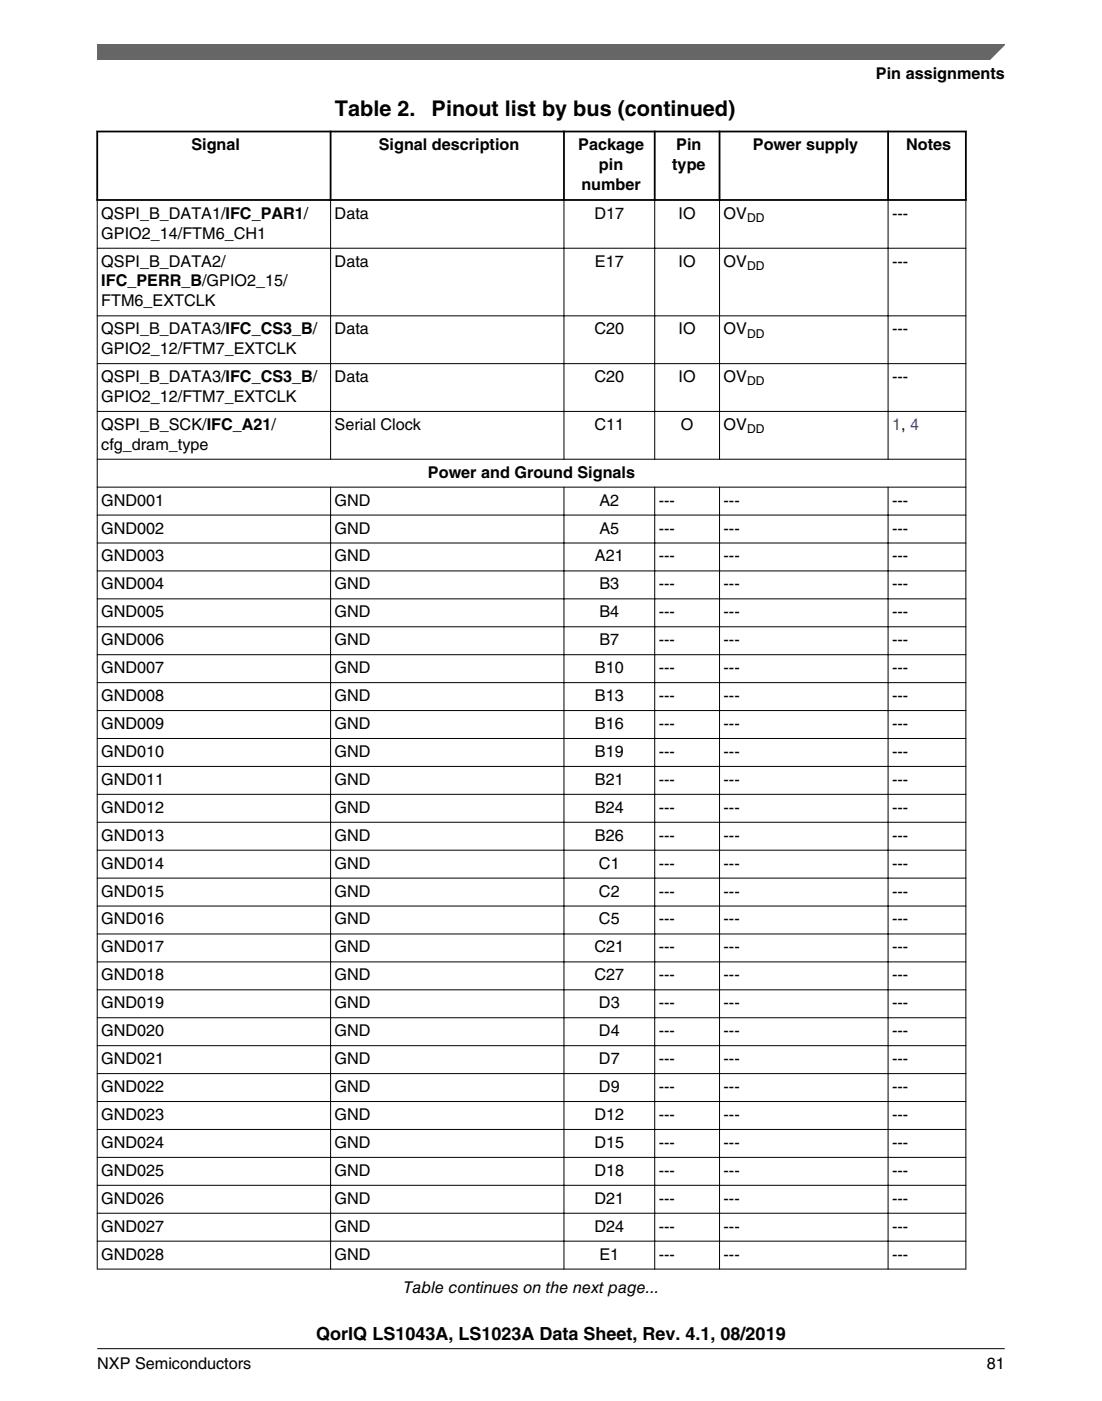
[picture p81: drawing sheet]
<svg xmlns="http://www.w3.org/2000/svg" width="216mm" height="274mm" viewBox="0 0 216 274" stroke-linecap="round" stroke-linejoin="round" font-family="sans-serif">
<defs><g id="words">
<g font-size="4.2">
<text x="65.6" y="22.7">Table 2.</text>
<text x="84.6" y="22.7">Pinout list by bus (continued)</text>
</g>
<text font-size="3.5" x="62" y="262.3">QorIQ LS1043A, LS1023A Data Sheet, Rev. 4.1, 08/2019</text>
<g font-size="3.2">
<text x="171.6" y="15.5">Pin assignments</text>
<text x="37.5" y="29.4">Signal</text>
<text x="74.2" y="29.4">Signal description</text>
<text x="113.3" y="29.4">Package</text>
<text x="132.5" y="29.4">Pin</text>
<text x="147.5" y="29.4">Power supply</text>
<text x="177.6" y="29.4">Notes</text>
<text x="117.4" y="33.3">pin</text>
<text x="131.7" y="33.3">type</text>
<text x="113.9" y="37.2">number</text>
<text x="19.8" y="46.7">GPIO2_14/FTM6_CH1</text>
<text x="19.8" y="42.9">QSPI_B_DATA1/IFC_PAR1/</text>
<text x="65.6" y="42.9">Data</text>
<text x="116.5" y="42.9">D17</text>
<text x="132.9" y="42.9">IO</text>
<text x="141.8" y="42.9">OV</text>
<text x="174.8" y="42.9">---</text>
<text x="19.8" y="52.2">QSPI_B_DATA2/</text>
<text x="65.6" y="52.2">Data</text>
<text x="116.6" y="52.2">E17</text>
<text x="132.9" y="52.2">IO</text>
<text x="141.8" y="52.2">OV</text>
<text x="174.8" y="52.2">---</text>
<text x="19.8" y="56.1">IFC_PERR_B/GPIO2_15/</text>
<text x="19.8" y="60">FTM6_EXTCLK</text>
<text x="19.8" y="65.5">QSPI_B_DATA3/IFC_CS3_B/</text>
<text x="65.6" y="65.5">Data</text>
<text x="116.5" y="65.5">C20</text>
<text x="132.9" y="65.5">IO</text>
<text x="141.8" y="65.5">OV</text>
<text x="174.8" y="65.5">---</text>
<text x="19.8" y="69.3">GPIO2_12/FTM7_EXTCLK</text>
<text x="19.8" y="74.8">QSPI_B_DATA3/IFC_CS3_B/</text>
<text x="65.6" y="74.8">Data</text>
<text x="116.5" y="74.8">C20</text>
<text x="132.9" y="74.8">IO</text>
<text x="141.8" y="74.8">OV</text>
<text x="174.8" y="74.8">---</text>
<text x="19.8" y="78.7">GPIO2_12/FTM7_EXTCLK</text>
<text x="19.8" y="88.1">cfg_dram_type</text>
<text x="19.8" y="84.2">QSPI_B_SCK/IFC_A21/</text>
<text x="65.6" y="84.2">Serial Clock</text>
<text x="116.5" y="84.2">C11</text>
<text x="133.4" y="84.2">O</text>
<text x="141.8" y="84.2">OV</text>
<text x="83.9" y="93.5">Power and Ground Signals</text>
<text x="19.8" y="99">GND001</text>
<text x="65.6" y="99">GND</text>
<text x="117.4" y="99">A2</text>
<text x="129.1" y="99">---</text>
<text x="141.8" y="99">---</text>
<text x="174.8" y="99">---</text>
<text x="19.8" y="104.5">GND002</text>
<text x="65.6" y="104.5">GND</text>
<text x="117.4" y="104.5">A5</text>
<text x="129.1" y="104.5">---</text>
<text x="141.8" y="104.5">---</text>
<text x="174.8" y="104.5">---</text>
<text x="19.8" y="109.9">GND003</text>
<text x="65.6" y="109.9">GND</text>
<text x="116.6" y="109.9">A21</text>
<text x="129.1" y="109.9">---</text>
<text x="141.8" y="109.9">---</text>
<text x="174.8" y="109.9">---</text>
<text x="19.8" y="115.4">GND004</text>
<text x="65.6" y="115.4">GND</text>
<text x="117.4" y="115.4">B3</text>
<text x="129.1" y="115.4">---</text>
<text x="141.8" y="115.4">---</text>
<text x="174.8" y="115.4">---</text>
<text x="19.8" y="120.9">GND005</text>
<text x="65.6" y="120.9">GND</text>
<text x="117.4" y="120.9">B4</text>
<text x="129.1" y="120.9">---</text>
<text x="141.8" y="120.9">---</text>
<text x="174.8" y="120.9">---</text>
<text x="19.8" y="126.3">GND006</text>
<text x="19.8" y="131.8">GND007</text>
<text x="65.6" y="126.3">GND</text>
<text x="65.6" y="131.8">GND</text>
<text x="116.6" y="131.8">B10</text>
<text x="117.4" y="126.3">B7</text>
<text x="129.1" y="126.3">---</text>
<text x="129.1" y="131.8">---</text>
<text x="141.8" y="126.3">---</text>
<text x="141.8" y="131.8">---</text>
<text x="174.8" y="126.3">---</text>
<text x="174.8" y="131.8">---</text>
<text x="19.8" y="137.3">GND008</text>
<text x="65.6" y="137.3">GND</text>
<text x="116.6" y="137.3">B13</text>
<text x="129.1" y="137.3">---</text>
<text x="141.8" y="137.3">---</text>
<text x="174.8" y="137.3">---</text>
<text x="19.8" y="142.7">GND009</text>
<text x="65.6" y="142.7">GND</text>
<text x="116.6" y="142.7">B16</text>
<text x="129.1" y="142.7">---</text>
<text x="141.8" y="142.7">---</text>
<text x="174.8" y="142.7">---</text>
<text x="19.8" y="148.2">GND010</text>
<text x="65.6" y="148.2">GND</text>
<text x="116.6" y="148.2">B19</text>
<text x="129.1" y="148.2">---</text>
<text x="141.8" y="148.2">---</text>
<text x="174.8" y="148.2">---</text>
<text x="19.8" y="153.7">GND011</text>
<text x="65.6" y="153.7">GND</text>
<text x="116.6" y="153.7">B21</text>
<text x="129.1" y="153.7">---</text>
<text x="141.8" y="153.7">---</text>
<text x="174.8" y="153.7">---</text>
<text x="19.8" y="159.1">GND012</text>
<text x="65.6" y="159.1">GND</text>
<text x="116.6" y="159.1">B24</text>
<text x="129.1" y="159.1">---</text>
<text x="141.8" y="159.1">---</text>
<text x="174.8" y="159.1">---</text>
<text x="19.8" y="164.6">GND013</text>
<text x="65.6" y="164.6">GND</text>
<text x="116.6" y="164.6">B26</text>
<text x="129.1" y="164.6">---</text>
<text x="141.8" y="164.6">---</text>
<text x="174.8" y="164.6">---</text>
<text x="19.8" y="170.1">GND014</text>
<text x="65.6" y="170.1">GND</text>
<text x="117.4" y="170.1">C1</text>
<text x="129.1" y="170.1">---</text>
<text x="141.8" y="170.1">---</text>
<text x="174.8" y="170.1">---</text>
<text x="19.8" y="175.5">GND015</text>
<text x="65.6" y="175.5">GND</text>
<text x="117.4" y="175.5">C2</text>
<text x="129.1" y="175.5">---</text>
<text x="141.8" y="175.5">---</text>
<text x="174.8" y="175.5">---</text>
<text x="19.8" y="181">GND016</text>
<text x="65.6" y="181">GND</text>
<text x="117.4" y="181">C5</text>
<text x="129.1" y="181">---</text>
<text x="141.8" y="181">---</text>
<text x="174.8" y="181">---</text>
<text x="19.8" y="186.5">GND017</text>
<text x="19.8" y="191.9">GND018</text>
<text x="65.6" y="186.5">GND</text>
<text x="65.6" y="191.9">GND</text>
<text x="116.5" y="186.5">C21</text>
<text x="116.5" y="191.9">C27</text>
<text x="129.1" y="186.5">---</text>
<text x="129.1" y="191.9">---</text>
<text x="141.8" y="186.5">---</text>
<text x="141.8" y="191.9">---</text>
<text x="174.8" y="186.5">---</text>
<text x="174.8" y="191.9">---</text>
<text x="19.8" y="197.4">GND019</text>
<text x="65.6" y="197.4">GND</text>
<text x="117.4" y="197.4">D3</text>
<text x="129.1" y="197.4">---</text>
<text x="141.8" y="197.4">---</text>
<text x="174.8" y="197.4">---</text>
<text x="19.8" y="202.9">GND020</text>
<text x="65.6" y="202.9">GND</text>
<text x="117.4" y="202.9">D4</text>
<text x="129.1" y="202.9">---</text>
<text x="141.8" y="202.9">---</text>
<text x="174.8" y="202.9">---</text>
<text x="19.8" y="208.4">GND021</text>
<text x="65.6" y="208.4">GND</text>
<text x="117.4" y="208.4">D7</text>
<text x="129.1" y="208.4">---</text>
<text x="141.8" y="208.4">---</text>
<text x="174.8" y="208.4">---</text>
<text x="19.8" y="213.8">GND022</text>
<text x="65.6" y="213.8">GND</text>
<text x="117.4" y="213.8">D9</text>
<text x="129.1" y="213.8">---</text>
<text x="141.8" y="213.8">---</text>
<text x="174.8" y="213.8">---</text>
<text x="19.8" y="219.3">GND023</text>
<text x="65.6" y="219.3">GND</text>
<text x="116.5" y="219.3">D12</text>
<text x="129.1" y="219.3">---</text>
<text x="141.8" y="219.3">---</text>
<text x="174.8" y="219.3">---</text>
<text x="19.8" y="224.8">GND024</text>
<text x="65.6" y="224.8">GND</text>
<text x="116.5" y="224.8">D15</text>
<text x="129.1" y="224.8">---</text>
<text x="141.8" y="224.8">---</text>
<text x="174.8" y="224.8">---</text>
<text x="19.8" y="230.2">GND025</text>
<text x="65.6" y="230.2">GND</text>
<text x="116.5" y="230.2">D18</text>
<text x="129.1" y="230.2">---</text>
<text x="141.8" y="230.2">---</text>
<text x="174.8" y="230.2">---</text>
<text x="19.8" y="235.7">GND026</text>
<text x="65.6" y="235.7">GND</text>
<text x="116.5" y="235.7">D21</text>
<text x="129.1" y="235.7">---</text>
<text x="141.8" y="235.7">---</text>
<text x="174.8" y="235.7">---</text>
<text x="19.8" y="241.2">GND027</text>
<text x="65.6" y="241.2">GND</text>
<text x="116.5" y="241.2">D24</text>
<text x="129.1" y="241.2">---</text>
<text x="141.8" y="241.2">---</text>
<text x="174.8" y="241.2">---</text>
<text x="19.8" y="246.6">GND028</text>
<text x="65.6" y="246.6">GND</text>
<text x="117.4" y="246.6">E1</text>
<text x="129.1" y="246.6">---</text>
<text x="141.8" y="246.6">---</text>
<text x="174.8" y="246.6">---</text>
<text x="79.1" y="253.2">Table continues on the next page...</text>
<text x="19.1" y="268">NXP Semiconductors</text>
<text x="193.3" y="268">81</text>
</g>
<text font-size="3.2" fill="#00f" x="174.8" y="84.2">1, 4</text>
<g font-size="2.4">
<text x="146.4" y="43.5">DD</text>
<text x="146.4" y="52.8">DD</text>
<text x="146.4" y="66.1">DD</text>
<text x="146.4" y="75.4">DD</text>
<text x="146.4" y="84.8">DD</text>
</g>
</g></defs>
<path d="M18.9 25.8h170.5M18.9 39.2h170.5M19 25.6v13.7M64.8 25.6v13.7M110.5 25.6v13.7M128.3 25.6v13.7M141 25.6v13.7M174 25.6v13.7M189.2 25.6v13.7" fill="none" stroke="#000" stroke-width=".35"/>
<g fill="none" stroke="#000" stroke-width=".2">
<path d="M19 39.3v209.3M64.8 38.9v51.1M110.5 38.9v51.1M128.3 38.9v51.1M141 38.9v51.1M174 38.9v51.1M189.2 39.3v209.3M19 48.6h170.3M19 61.8h170.3M19 71.2h170.3M19 80.6h170.3M19 89.9h170.3"/>
<path d="M19 95.4h170.3M64.8 95.3v153.3M110.5 95.3v153.3M128.3 95.3v153.3M141 95.3v153.3M174 95.3v153.3M19 100.9h170.3M19 106.3h170.3M19 111.8h170.3M19 117.3h170.3M19 122.7h170.3M19 128.2h170.3"/>
<path d="M19 133.7h170.3M19 139.1h170.3M19 144.6h170.3M19 150.1h170.3M19 155.5h170.3M19 161h170.3M19 166.5h170.3M19 171.9h170.3M19 177.4h170.3M19 182.9h170.3M19 188.3h170.3M19 193.8h170.3"/>
<path d="M19 199.3h170.3M19 204.7h170.3M19 210.2h170.3M19 215.7h170.3M19 221.2h170.3M19 226.6h170.3M19 232.1h170.3M19 237.6h170.3M19 243h170.3M19 248.5h170.3"/>
</g>
<path d="M19 8.7h177.8l-5.6 3h-172.2z" fill="#666"/>
<path d="M19 11.7v-3h177.8l-3 3" fill="none" stroke="#666" stroke-width=".28"/>
<path d="M19 264.1h177.8" fill="none" stroke="#000" stroke-width=".2"/>
<use href="#words"/>
</svg>
